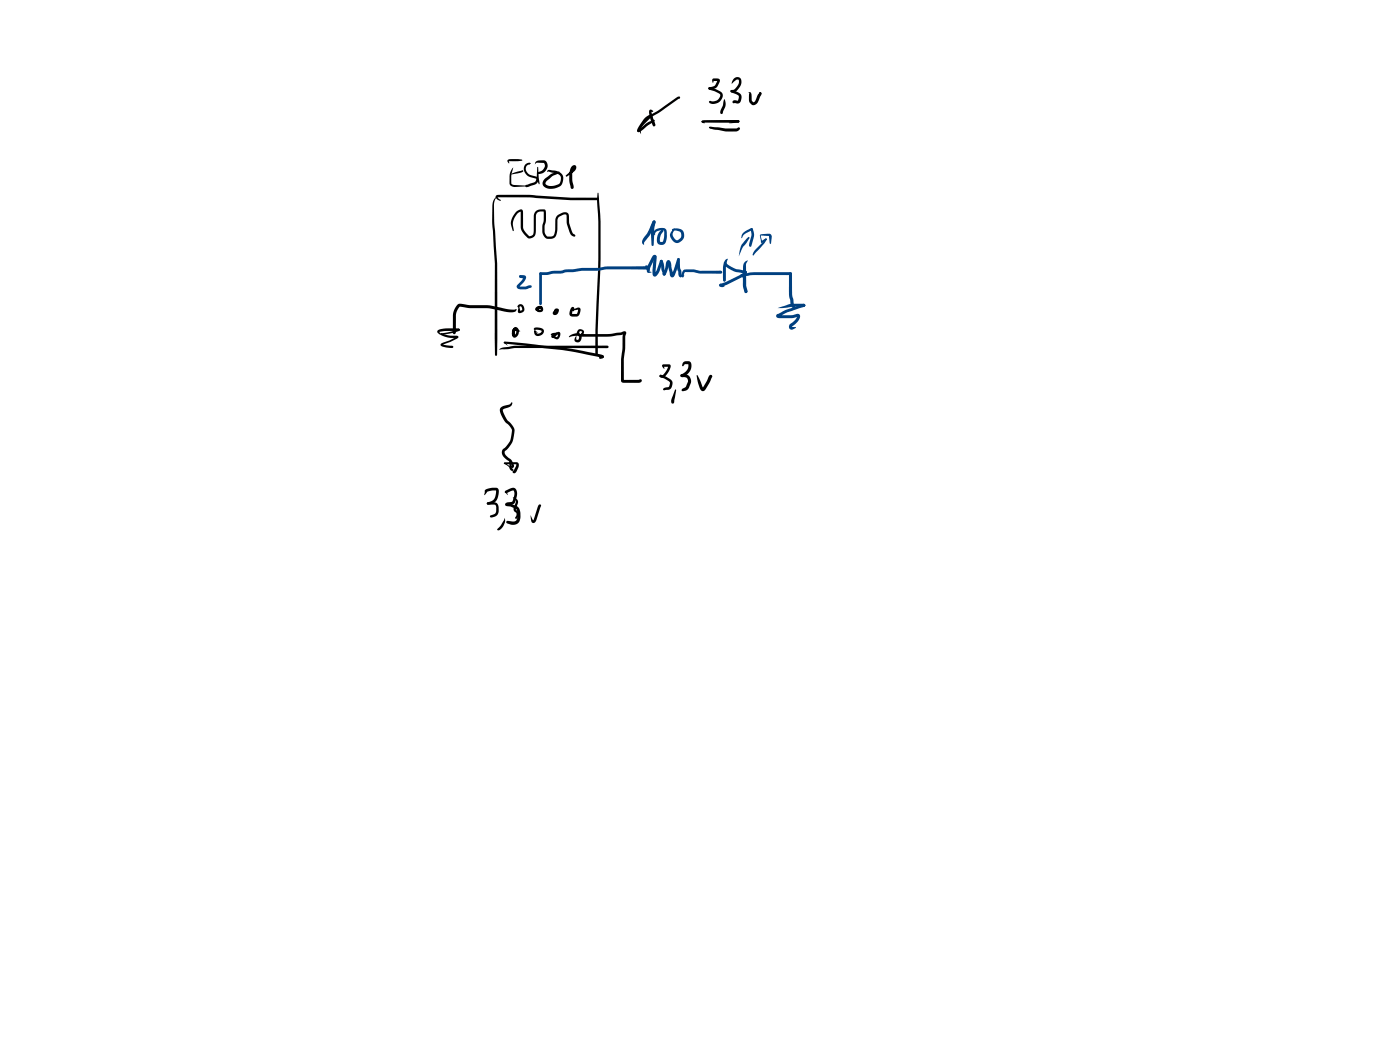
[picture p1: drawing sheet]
<svg xmlns="http://www.w3.org/2000/svg" width="285mm" height="214mm" viewBox="0 0 285 214" stroke-linecap="round" stroke-linejoin="round" font-family="sans-serif">
<g fill="#000">
<path d="M138.3 19.7l.2 .1-.2 .3-.1-.2zM144.3 17.8h.2l1.1 .3 .9 .4a1.17 1.17 0 0 1 .1 2.1 1.68 1.68 0 0 1-2.3 .2 .56 .56 0 0 1 .8-.2 1.46 1.46 0 0 0 1.6-1.2l-.1-.2-.3-.2-2-.8zM144.3 17.8l.2-.1 .2 .2v.3l-.2 .1-.3-.2zM145.1 16.1l.2-.1h1l.3 .3-.1 .3-.4 1-.4 .3-.8 .3h-.6a.52 .52 0 0 1 .7-.5l.6-.3 .5-1v.1h-.8l.1-.1-.2 .5-.2-.5zM149.4 16.1a.93 .93 0 0 1 1.2-.3 .93 .93 0 0 1 .3 1.3 2.03 2.03 0 0 1-1.9 1.7l-.2-.1a.44 .44 0 0 1 .5-.4l.2-.1a1.98 1.98 0 0 0 .9-1.8l-.1-.2h-.4l-.9 .9zM148.8 18.4l.2-.1 1.3 .5a1.06 1.06 0 0 1 .6 1.4 .82 .82 0 0 1-.3 .8 .82 .82 0 0 1-.9 0h-.5a.55 .55 0 0 1 .3-.6 .55 .55 0 0 1 .6 .1l.3-.4v-.6l-1.5-.7-.2-.2zM152.4 18.8h.3l.2 .2 .2 1.5 .3 .3 .4-.3 .4-1.1 .4-.6h.2l.2 .2-.7 1.8a.95 .95 0 0 1-1.1 .6 .95 .95 0 0 1-.7-1l.1-1.4zM154.6 18.8h.3l.1 .3-.3 .1zM154.7 18.8l.3 .2-.5 .5-.1-.1zM100.8 40.3l.5-.4-.6 .9-.1 1.2a111.4 111.4 0 0 0 .6 11.7v.4a258.2 258.2 0 0 1-.1 18.3h-.3a258.2 258.2 0 0 1 0-18.3 107.7 107.7 0 0 1-.6-11.5 3.2 3.2 0 0 1 .5-2.2zM103.4 32.5h.1a6.4 6.4 0 0 1 2.9 .1l-.9 .2h-1.9v.5l-.3-.4zM103.9 35.5l2.4-.8 .3 .1-.5 .4z"/>
<path d="M104.5 34.1a6.5 6.5 0 0 0-.3 3.4l.4 .2 2.3 .2-2.1 .2-.9-.3a4.2 4.2 0 0 1 .6-3.7zM107.8 33.2l.2 .1-.3 .2zM107 33.5l.7-.4 .3 .1-.1 .2a1.12 1.12 0 0 0-.9 1.1 1.12 1.12 0 0 0 .8 1.1l1.4 .3a.91 .91 0 0 1 .4 1 .91 .91 0 0 1-.8 .7l-.9 .3a.69 .69 0 0 1-1 0l.2-.3 1.9-.7 .2-.5-.9-.3a1.74 1.74 0 0 1-1.3-2.6zM109.1 32.9h.1a2.12 2.12 0 0 1 1.5-.3 1.43 1.43 0 0 1 .8 1.5 1.43 1.43 0 0 1-1.1 1.2l-.9 .1-.2-.2 .2-.2a1.58 1.58 0 0 0 1.4-1.2 .46 .46 0 0 0-.3-.6l-1.3-.1-.4 .4zM109.4 34l.2 .1 .3 3.2-.1 .2-.5-1.3zM111.5 34.7a3.1 3.1 0 0 1 3.1 1.1 1.96 1.96 0 0 1-1.9 2.6 1.67 1.67 0 0 1-2.2-1.1l.4-.8 1.2-1 1.8-.6-.2 .4-1.2 .5-1.1 1a.56 .56 0 0 0-.3 .7 .56 .56 0 0 0 .6 .3 2.44 2.44 0 0 0 2.3-.7 1.28 1.28 0 0 0 0-1.4 1.28 1.28 0 0 0-1.3-.5l-1-.3-.2 .1zM116.4 33.9a.54 .54 0 0 1 .9-.1 .54 .54 0 0 1-.1 .8l-1.8 1.4-.2-.2 1.4-1.4 .2-.4 .2 .1-.3 .4-.2 .9v1.5l.3 1.3-.3 .3-.3-.3-.3-1.6v-1.5zM121.7 39.3h.2l.1 1.1a98.9 98.9 0 0 1 .2 14.6 183.4 183.4 0 0 0-.5 17.2l-.1 .2h-.3a88.5 88.5 0 0 1 .1-10.6l.4-6.8a122.8 122.8 0 0 0-.2-14.6zM129.8 26.5l.2-.1a8.9 8.9 0 0 1 3.1-2l.3 .2-.2 .1-1.2 .8-1.5 1.2-.5 .2-.3-.2zM131.9 23.9l5.9-4.1 .4-.1 .3 .1-.3 .3-4 2.8a9 9 0 0 0-3.6 3.1l-.1 .5v.8l-.2-.4a1.58 1.58 0 0 1 .5-1.9zM132.2 22.4l.4-.1 .4 .3-.1 .2-.4-.1 .1-.1 .8 2.6v.4l-.4 .1-.6-1.4a2.42 2.42 0 0 1-.2-1.9zM131.2 24.1l.9-.7h.5l.3 .5 .5 1.6-.1 .2-.4-.1-.5-1.9-.2 .2a5.8 5.8 0 0 0-2 2.7l-.1 .2-.1 .1a.56 .56 0 0 1 0-1z"/>
<path d="M142.8 24.7l.2-.1 .2 .2-.2 .2zM142.9 24.6l.4-.1 7-.1 .3 .3-.3 .3h-7.3l-.2-.2zM143 24.6l.5 .3-.1 .2-.5-.2zM144.3 25.9l.2-.1 .1 .2-.1 .1zM144.5 25.8l3.2 .4h2.2l.5-.3 .2 .1a.73 .73 0 0 1-.7 .8 22.8 22.8 0 0 1-5.4-.7l-.2-.1zM144.4 26l.1-.1 .4 .3zM147.4 20.3h.2l.1 1-.6 1.9a.46 .46 0 0 1-.5-.3 .46 .46 0 0 1 .2-.6l.4-.8zM148.5 24.9l1.8-.4 .2 .2-.2 .3-1.8 .1zM150.1 24.5l.4 .1v.3h-.4zM101 39.8l.6-.1h6.2l8.4 .5h5.4l.3 .3-.3 .3h-5.4l-8.4-.6-6.5-.1 .2 .3 .5 .3-.1 .2-.8-.4-.2-.4zM105 43.2a.92 .92 0 0 1 1.4-.3l.1 3.6 .6 .9 .8 .7a.74 .74 0 0 0 .7-.7l.1-3.5a1.35 1.35 0 0 1 1.5-1.3h.6a.63 .63 0 0 1 .4 .8 5 5 0 0 1-.3 2.6v1.3a.86 .86 0 0 0 .8 .9l.6-.1 .5-.2 .2-1.1 .1-2.4 .5-.6 .9-.5a.84 .84 0 0 1 1.3 .7 5.9 5.9 0 0 0 .8 3.4l.4 .3 .2 .3-.1 .1h-.5l-.5-.5-.7-1.9-.1-1.9-.3-.1-1.1 .4-.3 .4-.3 3.1a1.49 1.49 0 0 1-1.6 1.1 1.49 1.49 0 0 1-1.3-1.5v-1.3l.3-1v-1.9l.1 .1h-.7a.9 .9 0 0 0-1 .8v3a1.21 1.21 0 0 1-.4 1.4 1.21 1.21 0 0 1-1.4 0l-.9-1-.4-.8 .1-3.4a2.88 2.88 0 0 0-1.7 2.8l.2 1-.1 .2-.4-1.1-.1-.8 .4-1.1zM89.1 67.3l.4-.2 1.3-.2h2.4l.4 .2-.2 .3-4 .1 .3 .4-.1 .2-.6-.4z"/>
<path d="M89.6 68l.2-.1a7.9 7.9 0 0 0 3.4 .5v.4h-.4a4.3 4.3 0 0 1-3.2-.8zM89.7 68l.1-.2 .2 .2-.2 .2zM89.8 70l1.8-.7 1.5-.9 .1 .1a.31 .31 0 0 1-.2 .5l-3 1.3 .1-.2 2 .3 .2 .2-.1 .2a4.6 4.6 0 0 1-2.4-.4l-.1-.2zM89.8 67.9l1.2-.2a4.4 4.4 0 0 0 2.3-.7h.2v.3l-1.4 .5-2.3 .4-.1-.2zM93.2 67.1l.2-.2 .2 .3-.2 .2zM101.6 71.2l.6-.4 1.2-.2a11.7 11.7 0 0 1 4-.2h16.3l.2 .2-.2 .3h-16.3a11.9 11.9 0 0 0-3.9 .2zM102.5 69.8l.3-.3 6.1 .6a91.9 91.9 0 0 1 13.7 2.1l.3 .4-.3 .3-.2-.1a91.3 91.3 0 0 0-13.5-2.2l-6.1-.6zM102.5 69.8l.2-.3 .2 .1 .5 .7zM93.1 62l.3-.1 .5-.1a16.8 16.8 0 0 0 5.3 .3l4.3 .9h1.1l.5-.1 .1 .2a1.07 1.07 0 0 1-1.4 .5l-4.6-.9a18 18 0 0 1-5.4-.3l-.2 .1-.3 .3-.4 1.1-.1 3.8a.32 .32 0 0 1-.3 .4 .32 .32 0 0 1-.3-.5l.3 .1h-.3v-3.8l.4-1zM105.5 62.1a.88 .88 0 0 1 1.3 .6 .88 .88 0 0 1-.9 1.1 .52 .52 0 0 1-.5-.4 .52 .52 0 0 1 .1-.6l.2-.4 .2 1.1-.1-.2a.45 .45 0 0 0 .5-.3 .45 .45 0 0 0-.1-.5l-.3-.1-.4 .2-.2-.2zM104.6 66.7a.75 .75 0 0 1 .9 .2 .75 .75 0 0 1 .1 .9 .76 .76 0 0 1-.4 .8 .76 .76 0 0 1-.9-.2l-.1-.8a.71 .71 0 0 1 .5-.7 .71 .71 0 0 1 .8 .2l.5 .3-.4 .1-.8-.1-.1 .8a.78 .78 0 0 0 .4-.9l-.2-.2-.2 1 .2 .1a.41 .41 0 0 1-.6 .1 .41 .41 0 0 1 0-.6zM108.8 66.8l.5-.1a1.12 1.12 0 0 1 1.5 .8 1.09 1.09 0 0 1-.9 .8 1.09 1.09 0 0 1-1.1-.4l-.1-.5 .2-.2 .4 .6a.58 .58 0 0 0 .6 .1 .58 .58 0 0 0 .3-.6l-.7-.2-.6 .1-.2-.2z"/>
<path d="M108.7 67.4l.3-.1 .5 .4-.7-.1zM109.1 62.6a.79 .79 0 0 1 1-.4 .79 .79 0 0 1 .5 .9 .72 .72 0 0 1-.7 .5 .72 .72 0 0 1-.7-.5l.2-.4a.4 .4 0 0 1 .3-.4 .4 .4 0 0 1 .4 .2l.3-.1-.3 .4-.4-.1 .2 .1-.2 .4v-.2h.4l-.1-.2h-.2l-.3 .1-.2 .3a.33 .33 0 0 1-.4-.2 .33 .33 0 0 1 .2-.4zM112.4 68.3l.5-.4 .2 .1zM112.2 68l1.1-.3a.52 .52 0 0 1 .7 0 .52 .52 0 0 1 0 .7 .75 .75 0 0 1-.7 .7 .75 .75 0 0 1-.8-.7l.9 .3 .2-.7h.1l-1.4 .3-.2-.2zM112.8 68l.2-.1a.56 .56 0 0 1-.5 .8v-.2zM113.3 67.7l.2 .2v.1zM113.1 68.1l.2-.2 .1 .2-.1 .2zM112.4 68l.4-.2h.7v.3l-.6 .2-.2 .2-.2-.2 .8-.4 .1 .2-.4 .5a.42 .42 0 0 1-.7 .1 .42 .42 0 0 1 .1-.7zM112.9 63a.49 .49 0 0 1 .7-.1 .49 .49 0 0 1 .1 .7 .55 .55 0 0 1-.6 .6 .55 .55 0 0 1-.5-.7l.5-.4 .5-.1-.6 .8v-.2h.2l.1-.4 .1 .1-.5-.1zM116.4 62.6a.34 .34 0 0 1 .4 0 .34 .34 0 0 1 .1 .4l-.1 .4-.2-.5 .1 .1-.2 .9h.9l.4-.9-1.4 .2 1.1-.5a.48 .48 0 0 1 .6 .1 .48 .48 0 0 1 .1 .5l-.4 1a1.46 1.46 0 0 1-1.4 .1h-.1a1.11 1.11 0 0 1 0-1.7zM115.9 68.4a2.39 2.39 0 0 1 1.8-.6 .97 .97 0 0 1 .7 .8 .97 .97 0 0 1-.5 1 .64 .64 0 0 1-.8-.1 .64 .64 0 0 1 0-.8l.3-.4-.1 .7 .2 .2a.44 .44 0 0 0 .4-.4 .44 .44 0 0 0-.2-.5l-1.4 .2a.24 .24 0 0 1-.2 .2 .24 .24 0 0 1-.2-.2zM117.7 67.2a.65 .65 0 0 1 1.1 0 .65 .65 0 0 1-.3 1l-.2-.2 .2-.4a.34 .34 0 0 0-.4-.2 .34 .34 0 0 0-.2 .4l.3 .2h5.7l2.5-.3 .6-.2a.37 .37 0 0 1 .4 .1 .37 .37 0 0 1 .1 .4 6.5 6.5 0 0 0-.2 2.9l-.3 2.2v4.4l-.1-.2h3.7a.52 .52 0 0 1-.6 .6h-3l-.5-.2v-4.6l.2-2.2a6.9 6.9 0 0 1 .3-3.1l.2 .2-.6 .2-2.3 .3-6.1 .1a.76 .76 0 0 1-.8-.6 .76 .76 0 0 1 .3-.8z"/>
<path d="M118.8 68.3h.3zM118.4 67.8h.2l.5 .3v.2l-.7-.1zM122.1 72.6l.6-.2h.2a.46 .46 0 0 1-.1 .6 .46 .46 0 0 1-.5 .1l-.4-.3zM134.4 76.3l1.2 .4 1.2 .8a1.32 1.32 0 0 1-.1 1.5 .99 .99 0 0 1-1.1 .4h-.5a.71 .71 0 0 1 .9-.6l.3-.3 .1-.7-1-.7-1.1-.4v-.1zM134.9 74.2h1.2a.5 .5 0 0 1 .5 .3 .5 .5 0 0 1-.2 .5l-.6 1.2a.88 .88 0 0 1-1.5 .5v-.3h.5a2.65 2.65 0 0 0 1.2-1.8l.2 .1h-1.1l.1-.2v.6l-.4-.5zM137.5 79.3l.2 .1-.4 2.5-.1 .2h-.5a1.63 1.63 0 0 1 .3-1.4zM138.6 76.3l.7-.1a1.39 1.39 0 0 1 1.4 1.8l-.7 1.3-.9 .4-.3-.1-.1-.2 .2-.2 .8-.5 .4-1.3a.69 .69 0 0 0-.8-.6l-.7-.1zM139.1 73.8a.97 .97 0 0 1 1-.3 .97 .97 0 0 1 .7 .8 2.51 2.51 0 0 1-2 2.5l-.3-.3 .3-.3a1.8 1.8 0 0 0 1.3-2.1h-.6l-.5 .5-.1-.2zM141.9 76.4h.1l.6 1.1 .6 1.5h-.2l1-1.6a1.32 1.32 0 0 1 .7-1.1 .52 .52 0 0 1 .1 .8l-1 2a.67 .67 0 0 1-.8 .5 .67 .67 0 0 1-.6-.7zM102.7 94.1h1.7a1.09 1.09 0 0 1 1.1 .2l.1 .3-.1 .6-.4 .9-.5 .3-.3-.3 .8-1.5-2.3-.1-.2-.2zM102.9 99.9l.7-.3a1.01 1.01 0 0 1 1.3-.2 1.01 1.01 0 0 1 .4 1.2l-.1 .5a1.77 1.77 0 0 1-.8 1.6l-1 .2v-.2l-.2 .3a.38 .38 0 0 1-.3-.4 .38 .38 0 0 1 .4-.3l1-.2 .4-1.7a.36 .36 0 0 0 0-.4 .36 .36 0 0 0-.3-.1l-1.4 .5-.2-.2zM103.6 93.7l.4 .8 .2 .8 .3 .4-.2 .2-.3-.1-.2-.4z"/>
<path d="M102.6 94.3l.2-.1 1.7 1.5-.2 .1-.7-.7zM104.2 95.6l.1-.1 .2 .3-.2 .1zM101.9 83l.7-.4 1.2-.3 .4-.4a.77 .77 0 0 1-.6 1l-1.1 .4-.1 .5a5 5 0 0 0 1.8 2.6l.5 .9a5.1 5.1 0 0 1-1.4 4.2l-.2 .1a.61 .61 0 0 0-.4 .5 .61 .61 0 0 0 .3 .6l1.1 .9 .5 1a.4 .4 0 0 1-.1 .6 .4 .4 0 0 1-.6-.3l.2-.1 .2 .1-.5-.8-1.2-1a1.18 1.18 0 0 1 .3-2l.7-1a4.7 4.7 0 0 0 .6-2.5 4 4 0 0 0-1.4-1.7l-.1-.2a3.9 3.9 0 0 1-.9-2.4zM98.8 99.7a3.3 3.3 0 0 1 2.6-.2 2.25 2.25 0 0 1-2.2 3.2 .59 .59 0 0 1 .7-.6 1.87 1.87 0 0 0 1.1-2.2h-.8l-1 .2-.5 .7v-.8zM99.2 102.3h1.6l.5 .3 .2 .7v.9l-.2 .5-.3 .4-1 .3-.3-.3 .1-.1 1.1-.6 .1-1.1-.1-.4-.3-.2-1.2 .1-.2-.1zM102.7 105.4a2.25 2.25 0 0 1-1.2 2.6l-.3-.2 .8-.9zM102.9 100l.1-.1 .3 .1v.8l-.5-.5zM103 102.5l.2-.1 1.1 .3 1 .4 .5 .5a3.8 3.8 0 0 1 0 2.4 1.43 1.43 0 0 1-1.7 .8l-1-.3v-.4l1.3 .1a.71 .71 0 0 0 .8-.4l.2-1.3-.2-.8-1.3-.6-.8-.1-.2-.2zM104.4 101.3l.9 .4a1.14 1.14 0 0 1-.1 1.4l-.1 .3a.56 .56 0 0 0 .4 .8 1.04 1.04 0 0 1-.5 1.4l-.1-.2 .2-.3a.69 .69 0 0 0-.4-1l-.1-.1a2.88 2.88 0 0 1 .5-1.9zM109.7 102.8l.2-.1 .3 .2-1 3a.58 .58 0 0 1-.7 .6 .58 .58 0 0 1-.4-.8l-.1-.9 .6 1.2z"/>
<circle cx="122.7" cy="72.6" r=".29"/>
</g>
<g fill="#004080">
<path d="M110.1 61.3l.1 .3-.1 .1-.2-.1z"/>
<path d="M109.9 61.7l.5-.1-.2 .4-.1 .1-.3-.2z"/>
<path d="M109.9 55.5l.2-.1 .2 .3v6l-.1 .3-.1 .1-.3-.2v-.6z"/>
<path d="M109.9 55.5l9.3-1a15.2 15.2 0 0 0 4.5-.3h8l.3 .3-.3 .4h-8.6a13.3 13.3 0 0 1-4.3 .2l-3.5 .3-1 .3h-1.8l-1.1 .3h-1.3l-.3-.3z"/>
<path d="M131.4 54.1h.1a.4 .4 0 0 1 .5 .3 .4 .4 0 0 1-.5 .4l-.1-.4 .2 .1-.3-.2z"/>
<path d="M105.8 56.1l.3-.1 .6 .6-.1 .1-.8-.2-.1-.2z"/>
<path d="M105.8 56.1l.9-.1 .4 .4-.4 .9-1 1.1v-.1h1.6a.69 .69 0 0 1 1 0l-.1 .2-1 .4h-1.3a.57 .57 0 0 1-.6-.3 .57 .57 0 0 1 .2-.7l.8-.9 .3-.6v.2l-.8-.1z"/>
<path d="M132.9 52.1l.5-.2 .3 .3-.1 .2-.4 .1h.2l-1 1.9-.1 .9-.1-.1 .4 .3-.6 .1a.79 .79 0 0 1-.2-1.2z"/>
<path d="M133.1 52l.2-.1 .3 .1 .1 .3-.2 3.5-.3-.1 .5-.7 .7-1.9 .2-.2 .3 .3-.5 1.8-.5 .8a.56 .56 0 0 1-.6 .5 .56 .56 0 0 1-.4-.7z"/>
<path d="M134.4 53a.65 .65 0 0 1 .8 .8l.3 1.7-.1 .5a.46 .46 0 0 1-.4-.1 .46 .46 0 0 1-.2-.5l-.5-2.2z"/>
<path d="M135 55.6l.4-.1 .1 .3v.2l-.4 .1-.2-.3z"/>
<path d="M135.9 53a.69 .69 0 0 1 .8 .9l.3 2h-.3l1.2-3.2 .2-.2 .2 .1 .1 .3-1 3.1a.56 .56 0 0 1-.8 .4 .56 .56 0 0 1-.2-.8l-.4-2.1h.2l-.5 2.1a.38 .38 0 0 1-.3 .5 .38 .38 0 0 1-.5-.3z"/>
<path d="M137.9 52.6l.2-.1 .3 .3 .1 1.8 .4 1.6-.1 .2a.67 .67 0 0 1-.6-.3 .67 .67 0 0 1-.1-.7l-.3-1z"/>
<path d="M138.9 56.2l.4-.2-.2 .5-.3-.2z"/>
<path d="M139.1 55l.3-.1 1.7-.1 1.4 .3h4.3l.3 .3-.3 .3h-4.2l-1.4-.3h-1.7l-.5 1.1-.2-.2v-.5z"/>
<path d="M147.8 52.9l.3-.2 .1 .1-.4 1.6-.1 2.8h-.4l-.1-.6a6 6 0 0 1 .5-3.6z"/>
<path d="M147.4 53.4l.2 .1v2.2l.2 1.4-.3 .2-.3-.2 .2-1.4z"/>
<path d="M147.4 53.5l.3-.1a4.8 4.8 0 0 0 2.4 1.4l1.8 .4 .2 .2-.1 .2-.3 .1a6.6 6.6 0 0 1-4-1.5l-.3-.3z"/>
<path d="M151.6 55.2l.2-.1 .2 .2v.4h-.2l-.3-.1z"/>
<path d="M146.5 57.9l1.3-.5 2.9-1.4 1.1-.9a.53 .53 0 0 1 .2 .6 .53 .53 0 0 1-.4 .4l-4.3 2.2h-.8z"/>
<path d="M146.5 57.9l.2-.1 .3 .2-.1-.1 .7 .2a.63 .63 0 0 1-.6 .4 .63 .63 0 0 1-.6-.4z"/>
<path d="M151.7 53.3l.5-.3-.3 1v4.1l.3 1.3-.3 .3-.4-.3-.2-1.3v-4z"/>
<path d="M151.7 59l.4 .2v.4h-.4z"/>
<path d="M150.8 56h.4l.5 .7-.8-.4z"/>
<path d="M150.8 56l.2-.1 .2 .2-.2 .2z"/>
<path d="M150.9 55.9l1.3-.3a12.4 12.4 0 0 1 4.2-.2h4.5l.3 .3-.3 .3h-4.5a22 22 0 0 0-5.3 .3l-.3-.1z"/>
<path d="M160.7 55.5h.5v.2l.1 4.3 .6 2.4-.4 .4a2.34 2.34 0 0 1-.7-1.9l-.2-.9z"/>
<path d="M158.3 62.7l.9-.3a8.3 8.3 0 0 1 4.6-.5l.2 .3-.3 .3h-2.2z"/>
<path d="M158.1 64l2-.9 3.5-1.2 .3 .1 .1 .2-.2 .2-3.5 1.2-1.8 .9 .1-.2-.1-.1h1a5.3 5.3 0 0 0 2.8-.3 .68 .68 0 0 1 .6 .5 .68 .68 0 0 1-.2 .7l-.7 .8-.8 .6 .8 .1v.2a.85 .85 0 0 1-1.2 .2 .86 .86 0 0 1 .6-1.4l.6-.6 .3-.6 .1 .1a7.8 7.8 0 0 1-3.9 .3 .43 .43 0 0 1-.4-.3 .43 .43 0 0 1 0-.5z"/>
<path d="M152 48.6l.4-.4 .2 .2-1.3 1.9-.9 1.9 .2-1.1a4 4 0 0 1 1.4-2.5z"/>
<path d="M151.4 47.4a2.99 2.99 0 0 1 1.8-.9v.4l-1.6 .8-.6 .8v-.6z"/>
<path d="M152.9 46.5l.2-.1a1.5 1.5 0 0 1 .4 1.4l-.5 2.2-.2 .3-.3-.4 .5-2z"/>
<path d="M155.9 48.6l.2 .1-.5 .8-2.3 2.5-.1-.1 .3-.7z"/>
<path d="M155 49.1l.9-.6 .2 .2-.9 .8-.3-.2z"/>
<path d="M154.8 47.8l1.8-.2 .3 .1 .2 .5-.1 1.4-.1 .1-.2-.1-.1-1.6h-1.7l.4 1.3-.2 .2-.2-.2z"/>
<path d="M132.9 45.1l.3-.2 .3 .3-.5 1.1a9.7 9.7 0 0 1-1.8 3.1l-.1 .5a.89 .89 0 0 1-.1-1.4l.9-1.2z"/>
<path d="M133 44.9l.4 .1 .1 .2-.3 1.3-.1 3.4-.2 .2-.2-.2-.2-3.2z"/>
<path d="M134.8 47l.1-.1 .1 .1-.1 .3z"/>
<path d="M134.7 47l.2-.1 .2 .1-.2 .2z"/>
<path d="M133.3 46.9a1.6 1.6 0 0 1 2.4 0v1.7a1.05 1.05 0 0 1-1.1 1.3 1.05 1.05 0 0 1-.8-1.5v-.2a1.32 1.32 0 0 1 1.1-1.3l.2 .1-.2 .2a2.32 2.32 0 0 0-.5 2l.4 .1 .2-.3 .2-.9v-1.1a2.05 2.05 0 0 0-1.6 .2l-.2 .7a.6 .6 0 0 1-.1-1z"/>
<path d="M136.9 46.6a1.66 1.66 0 0 1 2.3 .7 1.51 1.51 0 0 1-.3 1.7 1.51 1.51 0 0 1-1.6 .3 1.45 1.45 0 0 1-.6-2.2l.6-.5-.3 .8a1.25 1.25 0 0 0 .7 1.5 .98 .98 0 0 0 1-.7 .98 .98 0 0 0-.4-1.1l-1.3-.1-.2-.2z"/>
<circle cx="134.6" cy="53.2" r=".29"/>
<circle cx="151.9" cy="59.4" r=".29"/>
<circle cx="163.7" cy="62.2" r=".3"/>
</g>
</svg>
